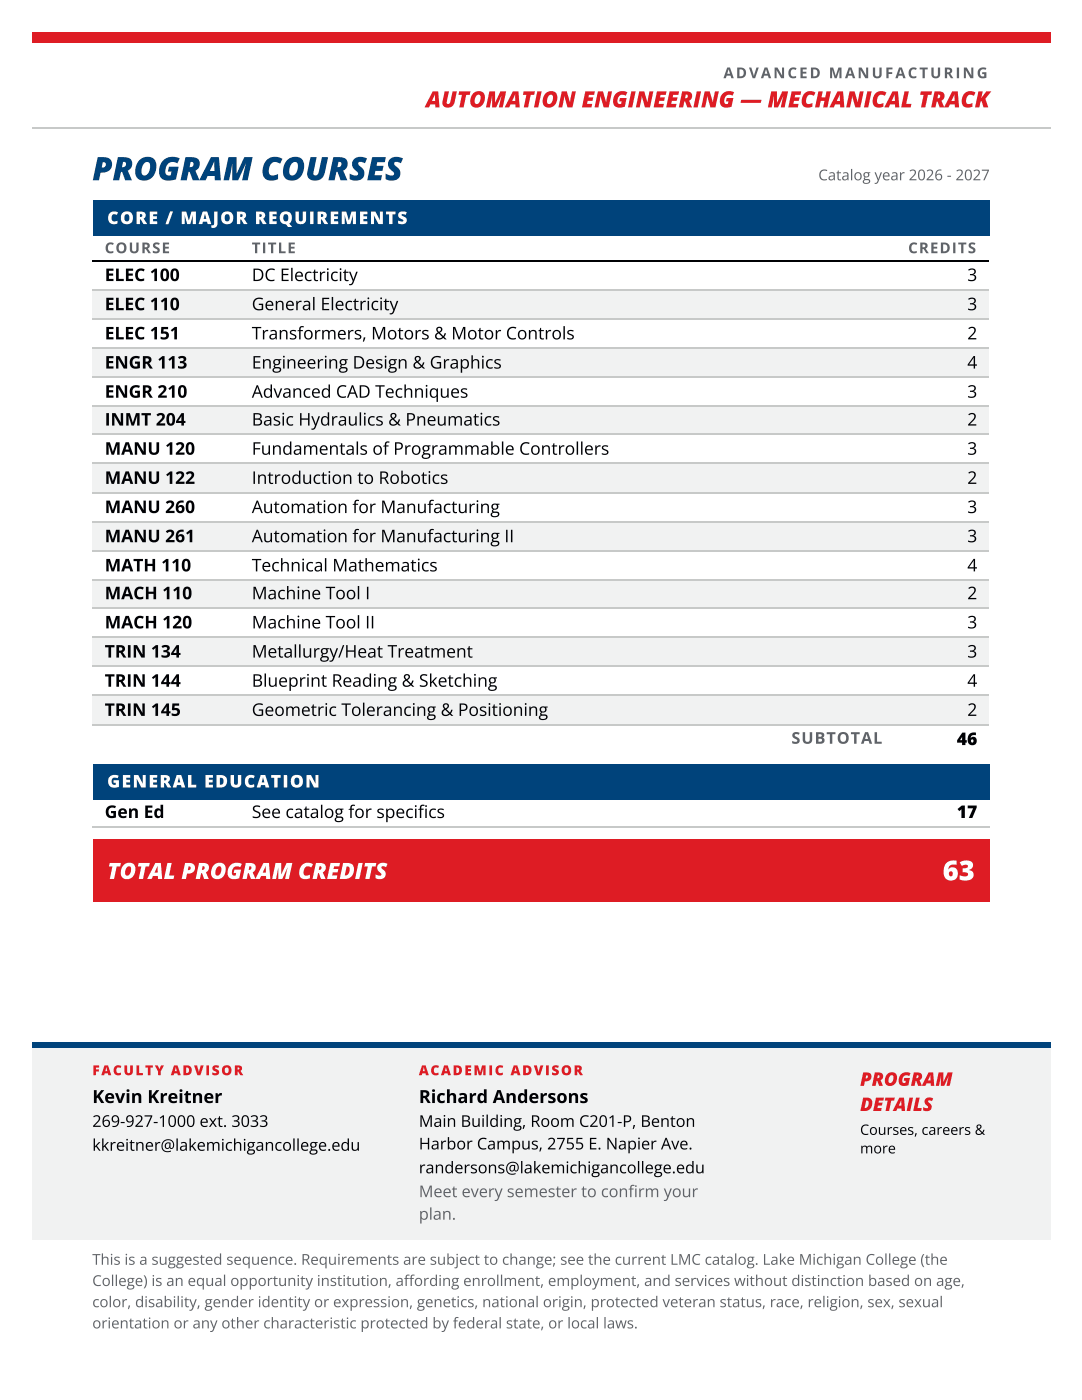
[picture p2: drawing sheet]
<svg xmlns="http://www.w3.org/2000/svg" width="216mm" height="279mm" viewBox="0 0 216 279" stroke-linecap="round" stroke-linejoin="round" font-family="sans-serif">
<defs><g id="words">
<text font-size="6.5" fill="#00437b" x="18.4" y="36">PROGRAM COURSES</text>
<text font-size="5.5" fill="#fff" x="188.1" y="175.7">63</text>
<text font-size="4.5" fill="#de1c24" x="85" y="21.4">AUTOMATION ENGINEERING — MECHANICAL TRACK</text>
<text font-size="4.5" fill="#fff" x="21.4" y="175.4">TOTAL PROGRAM CREDITS</text>
<g font-size="3.7" fill="#de1c24">
<text x="171.6" y="216.7">PROGRAM</text>
<text x="171.6" y="221.7">DETAILS</text>
</g>
<g font-size="3.6" fill="#000104">
<text x="18.4" y="220.1">Kevin Kreitner</text>
<text x="83.6" y="220.1">Richard Andersons</text>
</g>
<g font-size="3.5" fill="#fff">
<text x="21.4" y="44.7">CORE / MAJOR REQUIREMENTS</text>
<text x="21.4" y="157.2">GENERAL EDUCATION</text>
</g>
<g font-size="3.5" fill="#000104">
<text x="20.9" y="56.1">ELEC 100</text>
<text x="50.2" y="56.1">DC Electricity</text>
<text x="193" y="56.1">3</text>
<text x="20.9" y="61.9">ELEC 110</text>
<text x="50.2" y="61.9">General Electricity</text>
<text x="193" y="61.9">3</text>
<text x="20.9" y="67.7">ELEC 151</text>
<text x="50.2" y="67.7">Transformers, Motors &amp; Motor Controls</text>
<text x="193" y="67.7">2</text>
<text x="20.9" y="73.6">ENGR 113</text>
<text x="50.2" y="73.6">Engineering Design &amp; Graphics</text>
<text x="193" y="73.6">4</text>
<text x="20.9" y="79.4">ENGR 210</text>
<text x="50.2" y="79.4">Advanced CAD Techniques</text>
<text x="193" y="79.4">3</text>
<text x="20.9" y="84.9">INMT 204</text>
<text x="50.2" y="84.9">Basic Hydraulics &amp; Pneumatics</text>
<text x="193" y="84.9">2</text>
<text x="20.9" y="90.8">MANU 120</text>
<text x="50.2" y="90.8">Fundamentals of Programmable Controllers</text>
<text x="193" y="90.8">3</text>
<text x="20.9" y="96.6">MANU 122</text>
<text x="50.2" y="96.6">Introduction to Robotics</text>
<text x="193" y="96.6">2</text>
<text x="20.9" y="102.4">MANU 260</text>
<text x="50.2" y="102.4">Automation for Manufacturing</text>
<text x="193" y="102.4">3</text>
<text x="20.9" y="108.2">MANU 261</text>
<text x="50.2" y="108.2">Automation for Manufacturing II</text>
<text x="193" y="108.2">3</text>
<text x="20.9" y="114">MATH 110</text>
<text x="20.9" y="119.6">MACH 110</text>
<text x="50.2" y="114">Technical Mathematics</text>
<text x="50.2" y="119.6">Machine Tool I</text>
<text x="193" y="114">4</text>
<text x="193" y="119.6">2</text>
<text x="20.9" y="125.4">MACH 120</text>
<text x="50.2" y="125.4">Machine Tool II</text>
<text x="193" y="125.4">3</text>
<text x="20.9" y="131.2">TRIN 134</text>
<text x="50.2" y="131.2">Metallurgy/Heat Treatment</text>
<text x="193" y="131.2">3</text>
<text x="20.9" y="137.1">TRIN 144</text>
<text x="50.2" y="137.1">Blueprint Reading &amp; Sketching</text>
<text x="193" y="137.1">4</text>
<text x="20.9" y="142.9">TRIN 145</text>
<text x="50.2" y="142.9">Geometric Tolerancing &amp; Positioning</text>
<text x="193" y="142.9">2</text>
<text x="190.9" y="148.7">46</text>
<text x="20.9" y="163.2">Gen Ed</text>
<text x="50.2" y="163.2">See catalog for specifcs</text>
<text x="83.4" y="163.2">i</text>
<text x="190.9" y="163.2">17</text>
</g>
<g font-size="3.2" fill="#5f6369">
<text x="157.9" y="148.4">SUBTOTAL</text>
<text x="83.6" y="238.9">Meet every semester to confrm your</text>
<text x="125.4" y="238.9">i</text>
<text x="83.6" y="243.4">plan.</text>
</g>
<g font-size="3.2" fill="#000104">
<text x="18.4" y="224.9">269-927-1000 ext. 3033</text>
<text x="83.6" y="224.9">Main Building, Room C201-P, Benton</text>
<text x="18.4" y="229.7">kkreitner@lakemichigancollege.edu</text>
<text x="83.6" y="229.4">Harbor Campus, 2755 E. Napier Ave.</text>
<text x="83.6" y="234.2">randersons@lakemichigancollege.edu</text>
</g>
<g font-size="3" fill="#5f6369">
<text x="144.4" y="15.6">ADVANCED MANUFACTURING</text>
<text x="163.3" y="36">Catalog year 2026 - 2027</text>
<text x="20.9" y="50.5">COURSE</text>
<text x="50.2" y="50.5">TITLE</text>
<text x="181.2" y="50.5">CREDITS</text>
<text x="18.4" y="252.4">This is a suggested sequence. Requirements are subject to change; see the current LMC catalog. Lake Michigan College (the</text>
<text x="18.4" y="256.6">College) is an equal opportunity institution, afording enrollment, employment, and services without distinction based on age,</text>
<text x="80.6" y="256.6">f</text>
<text x="18.4" y="260.9">color, disability, gender identity or expression, genetics, national origin, protected veteran status, race, religion, sex, sexual</text>
<text x="18.4" y="265.1">orientation or any other characteristic protected by federal state, or local laws.</text>
</g>
<g font-size="2.9" fill="#000104">
<text x="171.6" y="226.5">Courses, careers &amp;</text>
<text x="171.6" y="230.2">more</text>
</g>
<g font-size="2.7" fill="#de1c24">
<text x="18.4" y="214.6">FACULTY ADVISOR</text>
<text x="83.6" y="214.6">ACADEMIC ADVISOR</text>
</g>
</g></defs>
<path d="M6.3 6.3h203.2v2.2h-203.2z" fill="#de1c24"/>
<path d="M6.3 25.5h203.2" fill="none" stroke="#c7c9c8" stroke-width=".26"/>
<path d="M18.5 40h178.9v7.1h-178.9z" fill="#00437b"/>
<g fill="#f1f2f2">
<path d="M18.5 57.9h29.4v5.6h-29.4z"/>
<path d="M47.9 57.9h131v5.6h-131z"/>
<path d="M178.9 57.9h18.5v5.6h-18.5z"/>
<path d="M18.5 69.3h29.4v5.8h-29.4z"/>
<path d="M47.9 69.3h131v5.8h-131z"/>
<path d="M178.9 69.3h18.5v5.8h-18.5z"/>
<path d="M18.5 81h29.4v5.8h-29.4z"/>
<path d="M47.9 81h131v5.8h-131z"/>
<path d="M178.9 81h18.5v5.8h-18.5z"/>
<path d="M18.5 92.6h29.4v5.8h-29.4z"/>
<path d="M47.9 92.6h131v5.8h-131z"/>
<path d="M178.9 92.6h18.5v5.8h-18.5z"/>
<path d="M18.5 104h29.4v5.8h-29.4z"/>
<path d="M47.9 104h131v5.8h-131z"/>
<path d="M178.9 104h18.5v5.8h-18.5z"/>
<path d="M18.5 115.6h29.4v5.8h-29.4z"/>
<path d="M47.9 115.6h131v5.8h-131z"/>
<path d="M178.9 115.6h18.5v5.8h-18.5z"/>
<path d="M18.5 127.3h29.4v5.8h-29.4z"/>
<path d="M47.9 127.3h131v5.8h-131z"/>
<path d="M178.9 127.3h18.5v5.8h-18.5z"/>
<path d="M18.5 138.6h29.4v5.9h-29.4z"/>
<path d="M47.9 138.6h131v5.9h-131z"/>
<path d="M178.9 138.6h18.5v5.9h-18.5z"/>
</g>
<path d="M18.5 52h178.9" fill="none" stroke="#000104" stroke-width=".26"/>
<g fill="none" stroke="#c7c9c8" stroke-width=".26">
<path d="M18.5 57.8h178.9M18.5 63.6h178.9M18.5 69.5h178.9M18.5 75.3h178.9M18.5 81.1h178.9M18.5 86.7h178.9M18.5 92.5h178.9M18.5 98.3h178.9M18.5 104.1h178.9M18.5 109.9h178.9M18.5 115.8h178.9M18.5 121.3h178.9"/>
<path d="M18.5 127.1h178.9M18.5 133h178.9M18.5 138.8h178.9M18.5 144.6h178.9"/>
</g>
<path d="M18.5 152.4h178.9v7.1h-178.9z" fill="#00437b"/>
<path d="M18.5 165h178.9" fill="none" stroke="#c7c9c8" stroke-width=".26"/>
<path d="M18.5 167.5h178.9v12.4h-178.9z" fill="#de1c24"/>
<path d="M6.3 208h203.2v39.4h-203.2z" fill="#f1f2f2"/>
<path d="M6.3 208h203.2v1h-203.2z" fill="#00437b"/>
<use href="#words"/>
</svg>
